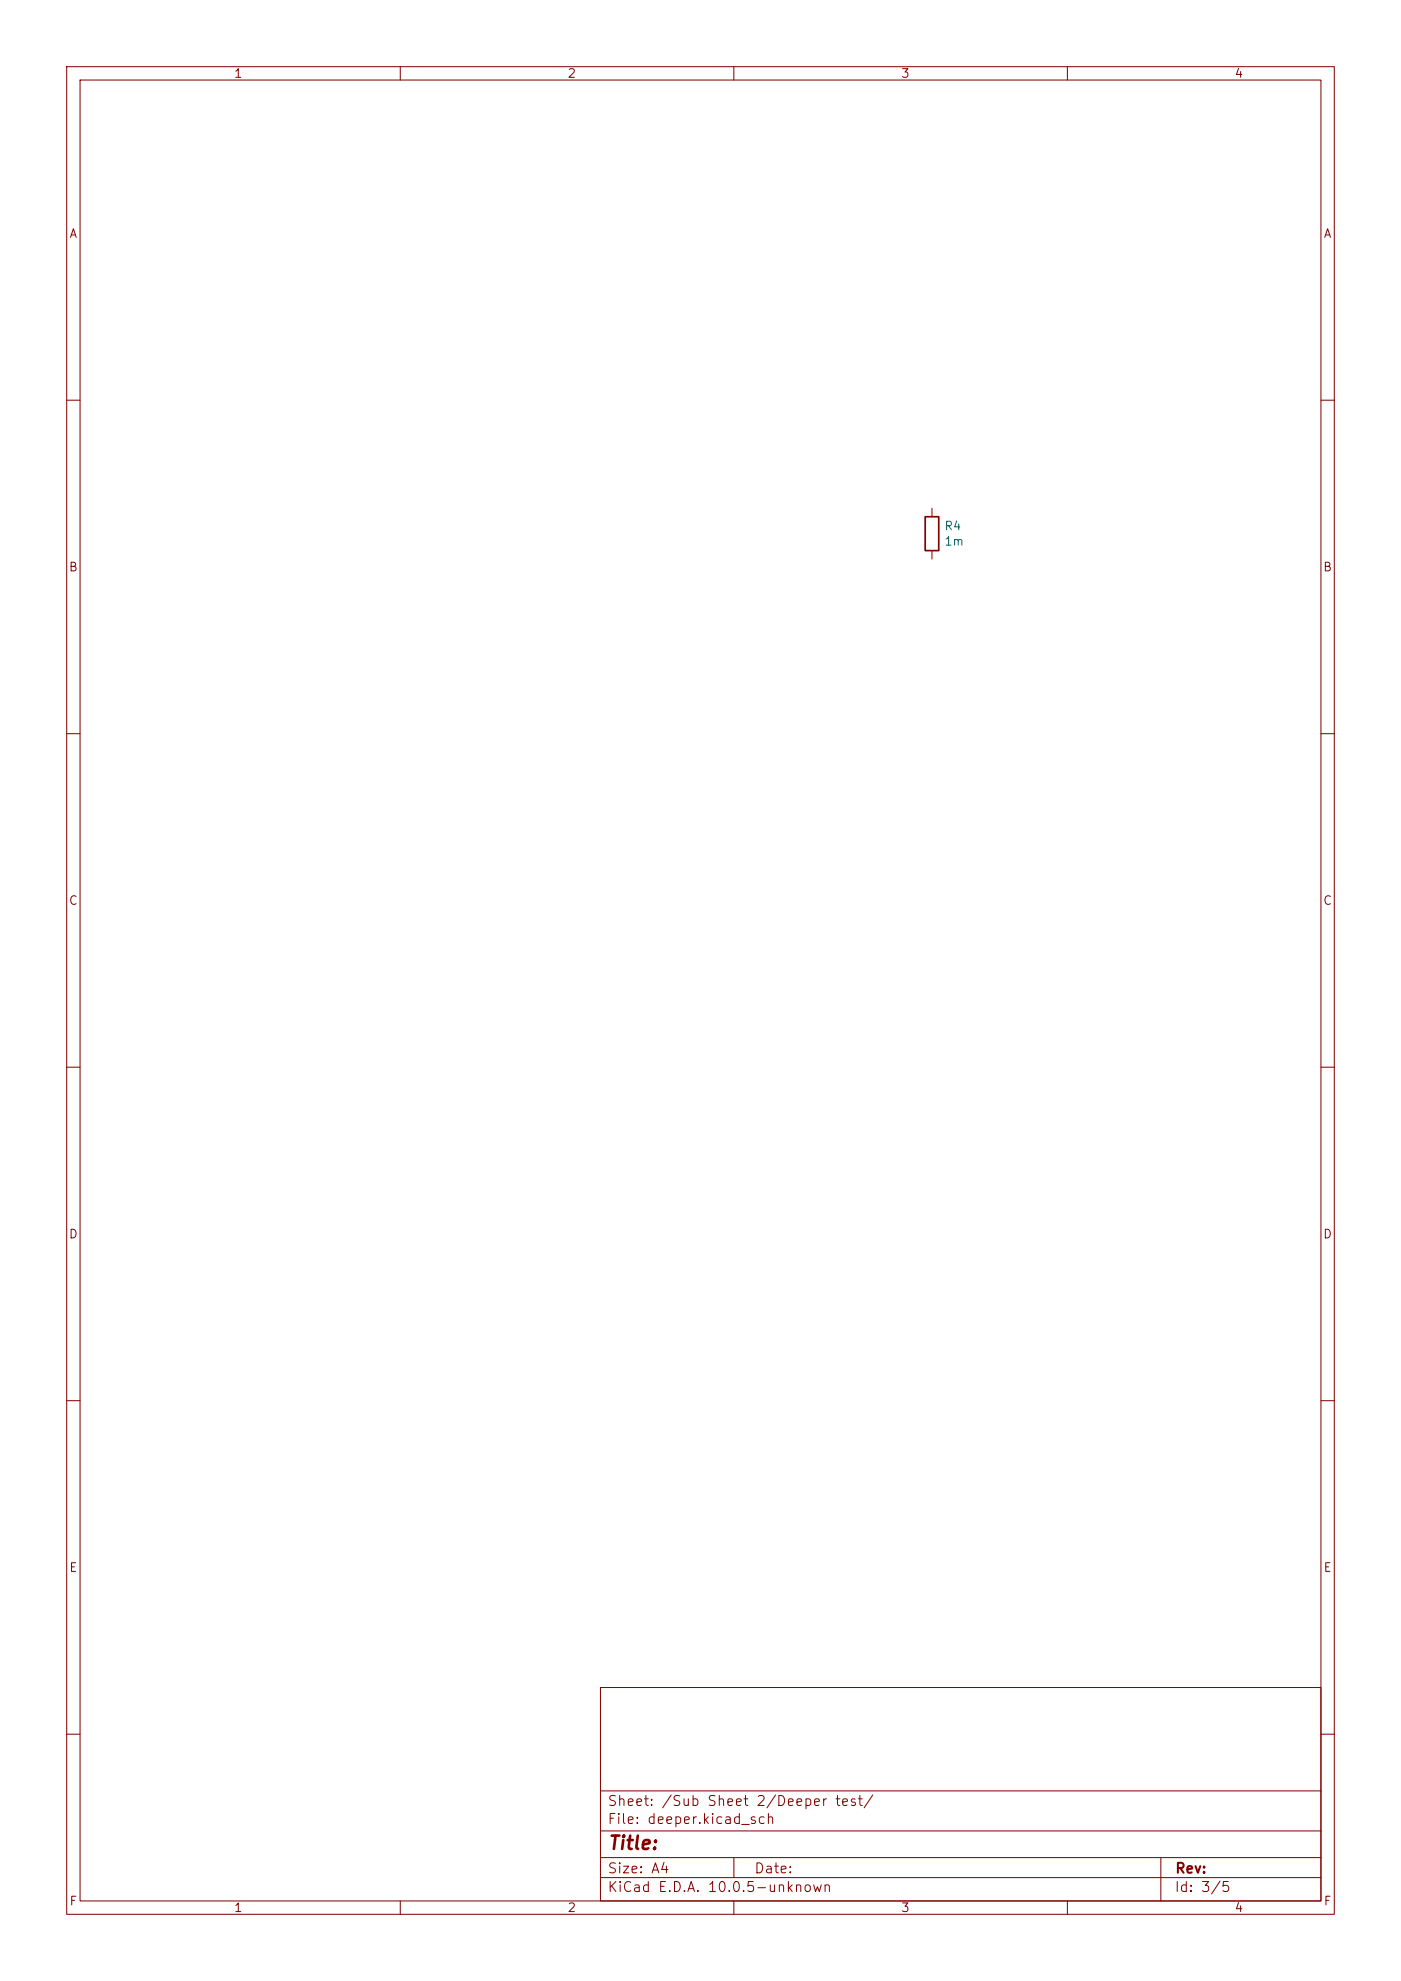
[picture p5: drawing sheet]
<svg xmlns="http://www.w3.org/2000/svg" width="210mm" height="297mm" viewBox="0 0 210 297" stroke-linecap="round" stroke-linejoin="round" font-family="sans-serif">
<defs><g id="words">
<text font-size="2" fill="#840000" x="91" y="277.8">Title:</text>
<g font-size="1.5" fill="#840000">
<text x="91" y="273.8">File: deeper.kicad_sch</text>
<text x="91" y="271.1">Sheet: /Sub Sheet 2/Deeper test/</text>
<text x="91" y="281.2">Size: A4</text>
<text x="113" y="281.2">Date:</text>
<text x="176.1" y="281.2">Rev:</text>
<text x="91" y="284">KiCad E.D.A. 10.0.5-unknown</text>
<text x="176" y="284">Id: 3/5</text>
</g>
<g font-size="1.3" fill="#840000">
<text x="35" y="12">1</text>
<text x="85" y="12">2</text>
<text x="135" y="12">3</text>
<text x="185" y="12">4</text>
<text x="10.3" y="36">A</text>
<text x="198.3" y="36">A</text>
<text x="10.2" y="86">B</text>
<text x="198.2" y="86">B</text>
<text x="10.2" y="136">C</text>
<text x="198.2" y="136">C</text>
<text x="10.2" y="186">D</text>
<text x="198.2" y="186">D</text>
<text x="10.3" y="236">E</text>
<text x="198.3" y="236">E</text>
<text x="10.3" y="286">F</text>
<text x="35" y="287">1</text>
<text x="85" y="287">2</text>
<text x="135" y="287">3</text>
<text x="185" y="287">4</text>
<text x="198.3" y="286">F</text>
</g>
<g font-size="1.3" fill="#006464">
<text x="141.5" y="79.8">R4</text>
<text x="141.5" y="82.1">1m</text>
</g>
</g></defs>
<g fill="none" stroke="#840000" stroke-width=".15">
<path d="M10 10h190v277h-190zM12 12h186v273h-186zM60 10v2M110 10v2M160 10v2M10 60h2M139.7 76.2v1.3M198 60h2M139.7 82.6v1.2M10 110h2M198 110h2M10 160h2"/>
<path d="M198 160h2M10 210h2M198 210h2M90 253h108v32h-108zM10 260h2M90 278.5h108M90 274.5h108M90 268.5h108M110 278.5v3M174 278.5v6.5M198 260h2M60 285v2"/>
<path d="M90 281.5h108M110 285v2M160 285v2"/>
</g>
<path d="M138.7 77.5h2v5.1h-2z" fill="none" stroke="#840000" stroke-width=".25"/>
<use href="#words"/>
</svg>
